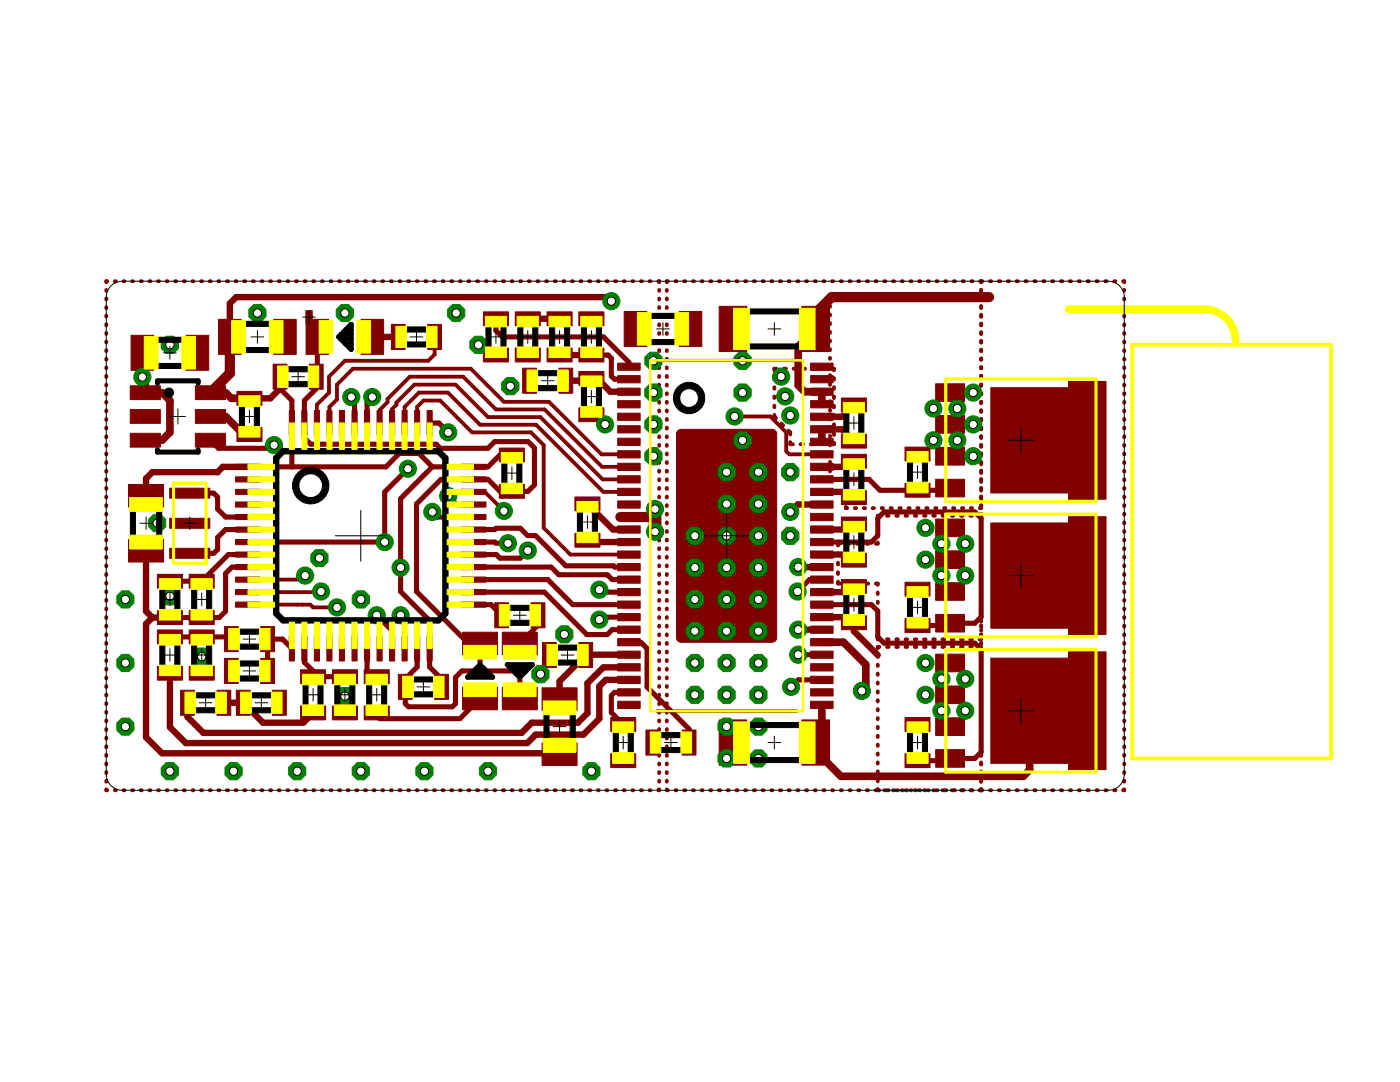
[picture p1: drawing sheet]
<svg xmlns="http://www.w3.org/2000/svg" width="279mm" height="216mm" viewBox="0 0 279 216" stroke-linecap="round" stroke-linejoin="round" font-family="sans-serif">
<g fill="#800000" stroke="#800000" stroke-width=".2">
<path d="M99.7 96.7h4.9v2.7h-4.9z"/>
<path d="M99.7 89.4h4.9v2.8h-4.9z"/>
<path d="M61.7 72.7h2.8v5h-2.8z"/>
<path d="M54.5 72.7h2.8v5h-2.8z"/>
<path d="M79.5 134.6h2.8v5h-2.8z"/>
<path d="M86.7 134.6h2.8v5h-2.8z"/>
<path d="M37.8 114.6h5v2.7h-5z"/>
<path d="M37.8 121.9h5v2.7h-5z"/>
<path d="M85.4 64.7h2.7v5h-2.7z"/>
<path d="M78.1 64.7h2.8v5h-2.8z"/>
<path d="M98.7 120.3h2.8v5h-2.8z"/>
<path d="M106 120.3h2.8v5h-2.8z"/>
<path d="M100.2 126.2h7v4.4h-7z"/>
<path d="M100.2 137.1h7v4.5h-7z"/>
<path d="M72.1 63.7h4.5v7h-4.5z"/>
<path d="M61.1 63.7h4.5v7h-4.5z"/>
<path d="M92.3 137.1h7v4.5h-7z"/>
<path d="M92.3 126.2h7v4.4h-7z"/>
<path d="M72.7 133.6h5v2.8h-5z"/>
<path d="M72.7 140.9h5v2.7h-5z"/>
<path d="M47 92.6h5v1.1h-5z"/>
<path d="M47 95.1h5v1.1h-5z"/>
<path d="M47 97.6h5v1.1h-5z"/>
<path d="M47 100.2h5v1h-5z"/>
<path d="M47 102.7h5v1h-5z"/>
<path d="M47 105.2h5v1h-5z"/>
<path d="M47 107.7h5v1h-5z"/>
<path d="M47 110.2h5v1h-5z"/>
<path d="M47 112.6h5v1.1h-5z"/>
<path d="M47 115.1h5v1.1h-5z"/>
<path d="M47 117.6h5v1.1h-5z"/>
<path d="M47 120.1h5v1.1h-5z"/>
<path d="M57.7 126.9h1.1v5h-1.1z"/>
<path d="M60.2 126.9h1.1v5h-1.1z"/>
<path d="M62.7 126.9h1.1v5h-1.1z"/>
<path d="M65.2 126.9h1.1v5h-1.1z"/>
<path d="M67.7 126.9h1v5h-1z"/>
<path d="M70.3 126.9h1v5h-1z"/>
<path d="M72.7 126.9h1.1v5h-1.1z"/>
<path d="M75.2 126.9h1.1v5h-1.1z"/>
<path d="M77.7 126.9h1.1v5h-1.1z"/>
<path d="M80.2 126.9h1.1v5h-1.1z"/>
<path d="M82.7 126.9h1.1v5h-1.1z"/>
<path d="M85.2 126.9h1.1v5h-1.1z"/>
<path d="M92 120.1h5v1.1h-5z"/>
<path d="M92 117.6h5v1.1h-5z"/>
<path d="M92 115.1h5v1.1h-5z"/>
<path d="M92 112.6h5v1.1h-5z"/>
<path d="M92 110.2h5v1h-5z"/>
<path d="M92 107.7h5v1h-5z"/>
<path d="M92 105.2h5v1h-5z"/>
<path d="M92 102.7h5v1h-5z"/>
<path d="M92 100.2h5v1h-5z"/>
<path d="M92 97.6h5v1.1h-5z"/>
<path d="M92 95.1h5v1.1h-5z"/>
<path d="M92 92.6h5v1.1h-5z"/>
<path d="M85.2 81.9h1.1v5h-1.1z"/>
<path d="M82.7 81.9h1.1v5h-1.1z"/>
<path d="M80.2 81.9h1.1v5h-1.1z"/>
<path d="M77.7 81.9h1.1v5h-1.1z"/>
<path d="M75.2 81.9h1.1v5h-1.1z"/>
<path d="M72.7 81.9h1.1v5h-1.1z"/>
<path d="M70.3 81.9h1v5h-1z"/>
<path d="M67.7 81.9h1v5h-1z"/>
<path d="M65.2 81.9h1.1v5h-1.1z"/>
<path d="M62.7 81.9h1.1v5h-1.1z"/>
<path d="M60.2 81.9h1.1v5h-1.1z"/>
<path d="M57.7 81.9h1.1v5h-1.1z"/>
<path d="M31.4 114.6h5v2.7h-5z"/>
<path d="M31.4 121.9h5v2.7h-5z"/>
<path d="M136.1 145.7h2.8v5h-2.8z"/>
<path d="M128.9 145.7h2.8v5h-2.8z"/>
<path d="M114.7 106.4h5v2.8h-5z"/>
<path d="M114.7 99.2h5v2.7h-5z"/>
<path d="M160 143.7h5.5v9h-5.5z"/>
<path d="M143.5 143.7h5.5v9h-5.5z"/>
<path d="M167.9 97.9h5v2.8h-5z"/>
<path d="M167.9 90.7h5v2.7h-5z"/>
<path d="M167.9 110.4h5v2.8h-5z"/>
<path d="M167.9 103.2h5v2.7h-5z"/>
<path d="M167.9 122.9h5v2.7h-5z"/>
<path d="M167.9 115.7h5v2.7h-5z"/>
<path d="M180.6 96.5h5v2.7h-5z"/>
<path d="M180.6 89.2h5v2.8h-5z"/>
<path d="M180.6 123.4h5v2.8h-5z"/>
<path d="M180.6 116.2h5v2.7h-5z"/>
<path d="M180.6 150.4h5v2.8h-5z"/>
<path d="M180.6 143.2h5v2.7h-5z"/>
<path d="M197.7 77.4h15.5v21h-15.5z"/>
<path d="M186.7 76.6h5.8v3.5h-5.8z"/>
<path d="M186.7 82.9h5.8v3.5h-5.8z"/>
<path d="M186.7 89.3h5.8v3.5h-5.8z"/>
<path d="M186.7 95.6h5.8v3.5h-5.8z"/>
<path d="M213.2 76.1h7.5v23.5h-7.5z"/>
<path d="M197.7 104.4h15.5v20.9h-15.5z"/>
<path d="M186.7 103.6h5.8v3.5h-5.8z"/>
<path d="M186.7 109.9h5.8v3.5h-5.8z"/>
<path d="M186.7 116.3h5.8v3.5h-5.8z"/>
<path d="M186.7 122.6h5.8v3.5h-5.8z"/>
<path d="M213.2 103.1h7.5v23.5h-7.5z"/>
<path d="M197.7 131.3h15.5v21h-15.5z"/>
<path d="M186.7 130.5h5.8v3.5h-5.8z"/>
<path d="M186.7 136.9h5.8v3.5h-5.8z"/>
<path d="M186.7 143.2h5.8v3.5h-5.8z"/>
<path d="M186.7 149.6h5.8v3.5h-5.8z"/>
<path d="M213.2 130.1h7.5v23.5h-7.5z"/>
<path d="M33.9 97.4h8v2h-8z"/>
<path d="M33.9 103.4h8v2h-8z"/>
<path d="M33.9 109.4h8v2h-8z"/>
<path d="M54.6 63.7h4.5v7h-4.5z"/>
<path d="M43.6 63.7h4.5v7h-4.5z"/>
<path d="M26 77h6v2.7h-6z"/>
<path d="M26 81.7h6v2.8h-6z"/>
<path d="M26 86.5h6v2.7h-6z"/>
<path d="M39 86.5h6v2.7h-6z"/>
<path d="M39 77h6v2.7h-6z"/>
<path d="M39 81.7h6v2.8h-6z"/>
<path d="M47.3 78.1h5v2.8h-5z"/>
<path d="M47.3 85.3h5v2.8h-5z"/>
<path d="M44.8 131.4h2.7v5h-2.7z"/>
<path d="M52 131.4h2.8v5h-2.8z"/>
<path d="M66.3 140.9h5v2.7h-5z"/>
<path d="M66.3 133.6h5v2.8h-5z"/>
<path d="M44.8 125h2.7v5h-2.7z"/>
<path d="M52 125h2.8v5h-2.8z"/>
<path d="M60 140.9h5v2.7h-5z"/>
<path d="M60 133.6h5v2.8h-5z"/>
<path d="M31.4 133h5v2.7h-5z"/>
<path d="M31.4 125.7h5v2.8h-5z"/>
<path d="M36 137.7h2.8v5h-2.8z"/>
<path d="M43.3 137.7h2.8v5h-2.8z"/>
<path d="M37.8 133h5v2.7h-5z"/>
<path d="M37.8 125.7h5v2.8h-5z"/>
<path d="M54.4 137.7h2.7v5h-2.7z"/>
<path d="M47.2 137.7h2.7v5h-2.7z"/>
<path d="M26.2 66.9h4.4v7h-4.4z"/>
<path d="M37.2 66.9h4.5v7h-4.5z"/>
<path d="M121.9 143.2h5v2.7h-5z"/>
<path d="M121.9 150.4h5v2.8h-5z"/>
<path d="M25.7 96.7h6.9v4.5h-6.9z"/>
<path d="M25.7 107.7h6.9v4.4h-6.9z"/>
<path d="M108.2 137.2h7v4.5h-7z"/>
<path d="M108.2 148.3h7v4.4h-7z"/>
<path d="M115.5 128.2h2.8v5h-2.8z"/>
<path d="M108.3 128.2h2.7v5h-2.7z"/>
<path d="M61 62h1.3v1.3h-1.3z"/>
<path d="M61 63.2h1.3v1.3h-1.3z"/>
<path d="M123.3 72.5h4.5v1.4h-4.5z"/>
<path d="M123.3 75h4.5v1.4h-4.5z"/>
<path d="M123.3 77.4h4.5v1.5h-4.5z"/>
<path d="M123.3 79.9h4.5v1.5h-4.5z"/>
<path d="M123.3 82.4h4.5v1.5h-4.5z"/>
<path d="M123.3 84.9h4.5v1.5h-4.5z"/>
<path d="M123.3 87.4h4.5v1.5h-4.5z"/>
<path d="M123.3 89.9h4.5v1.5h-4.5z"/>
<path d="M123.3 92.4h4.5v1.5h-4.5z"/>
<path d="M123.3 94.9h4.5v1.5h-4.5z"/>
<path d="M123.3 97.4h4.5v1.5h-4.5z"/>
<path d="M123.3 99.9h4.5v1.5h-4.5z"/>
<path d="M123.3 102.4h4.5v1.5h-4.5z"/>
<path d="M123.3 104.9h4.5v1.5h-4.5z"/>
<path d="M123.3 107.4h4.5v1.5h-4.5z"/>
<path d="M123.3 109.9h4.5v1.5h-4.5z"/>
<path d="M123.3 112.4h4.5v1.5h-4.5z"/>
<path d="M123.3 114.9h4.5v1.5h-4.5z"/>
<path d="M123.3 117.4h4.5v1.5h-4.5z"/>
<path d="M123.3 119.9h4.5v1.5h-4.5z"/>
<path d="M123.3 122.4h4.5v1.5h-4.5z"/>
<path d="M123.3 124.9h4.5v1.5h-4.5z"/>
<path d="M123.3 127.4h4.5v1.5h-4.5z"/>
<path d="M123.3 129.9h4.5v1.5h-4.5z"/>
<path d="M123.3 132.4h4.5v1.5h-4.5z"/>
<path d="M123.3 134.9h4.5v1.5h-4.5z"/>
<path d="M123.3 137.4h4.5v1.5h-4.5z"/>
<path d="M123.3 139.9h4.5v1.5h-4.5z"/>
<path d="M161.8 139.9h4.5v1.5h-4.5z"/>
<path d="M161.8 137.4h4.5v1.5h-4.5z"/>
<path d="M161.8 134.9h4.5v1.5h-4.5z"/>
<path d="M161.8 132.4h4.5v1.5h-4.5z"/>
<path d="M161.8 129.9h4.5v1.5h-4.5z"/>
<path d="M161.8 127.4h4.5v1.5h-4.5z"/>
<path d="M161.8 124.9h4.5v1.5h-4.5z"/>
<path d="M161.8 122.4h4.5v1.5h-4.5z"/>
<path d="M161.8 119.9h4.5v1.5h-4.5z"/>
<path d="M161.8 117.4h4.5v1.5h-4.5z"/>
<path d="M161.8 114.9h4.5v1.5h-4.5z"/>
<path d="M161.8 112.4h4.5v1.5h-4.5z"/>
<path d="M161.8 109.9h4.5v1.5h-4.5z"/>
<path d="M161.8 107.4h4.5v1.5h-4.5z"/>
<path d="M161.8 104.9h4.5v1.5h-4.5z"/>
<path d="M161.8 102.4h4.5v1.5h-4.5z"/>
<path d="M161.8 99.9h4.5v1.5h-4.5z"/>
<path d="M161.8 97.4h4.5v1.5h-4.5z"/>
<path d="M161.8 94.9h4.5v1.5h-4.5z"/>
<path d="M161.8 92.4h4.5v1.5h-4.5z"/>
<path d="M161.8 89.9h4.5v1.5h-4.5z"/>
<path d="M161.8 87.4h4.5v1.5h-4.5z"/>
<path d="M161.8 84.9h4.5v1.5h-4.5z"/>
<path d="M161.8 82.4h4.5v1.5h-4.5z"/>
<path d="M161.8 79.9h4.5v1.5h-4.5z"/>
<path d="M161.8 77.4h4.5v1.5h-4.5z"/>
<path d="M161.8 75h4.5v1.4h-4.5z"/>
<path d="M161.8 72.5h4.5v1.4h-4.5z"/>
<path d="M167.9 86.7h5v2.7h-5z"/>
<path d="M167.9 79.4h5v2.8h-5z"/>
<path d="M124.6 62.1h4.5v7h-4.5z"/>
<path d="M135.6 62.1h4.5v7h-4.5z"/>
<path d="M96.5 69.5h5v2.7h-5z"/>
<path d="M96.5 62.2h5v2.8h-5z"/>
<path d="M109.2 62.2h5v2.8h-5z"/>
<path d="M109.2 69.5h5v2.7h-5z"/>
<path d="M102.8 62.2h5v2.8h-5z"/>
<path d="M102.8 69.5h5v2.7h-5z"/>
<path d="M115.5 69.5h5v2.7h-5z"/>
<path d="M115.5 62.2h5v2.8h-5z"/>
<path d="M115.5 81.4h5v2.7h-5z"/>
<path d="M115.5 74.1h5v2.8h-5z"/>
<path d="M104.3 73.5h2.8v5h-2.8z"/>
<path d="M111.5 73.5h2.8v5h-2.8z"/>
<path d="M160 61.1h5.5v9h-5.5z"/>
<path d="M143.5 61.1h5.5v9h-5.5z"/>
</g>
<path d="M135.3 85.9l.7-.2h18a.93 .93 0 0 1 1 .8v40.8a.93 .93 0 0 1-1 .9h-18a.93 .93 0 0 1-1-.9v-40.8z" fill-rule="evenodd" fill="#800000" stroke="#800000" stroke-width=".2"/>
<g fill="none" stroke="#800000" stroke-width="1">
<path d="M55.9 75.2v2.4l2.4 2.3v13.3M61.7 63.9v1.7l1.6 1.6v7.8l-.2 .2v2.4l-2.4 2.3v7.5l1.3 1.2h25.1l.8 .9h9.5l1.3-1.4h6.7l1.3 1.3v7.4l-1.3 1.2h-5.6l-2.4-2.3h-9.4l-4.9 4.9v17.4l10.4 10.4h2.3v5.5M70.1 79.2l.7 .7v4.5M74.3 79.2l-1 1.1v4.1M99 63.6v2.4l1.2 1.2h20.2l5.1 5.1v.9M118 70.8h3.4l.6 .7v3.5l.6 .7h2.9M37.9 98.4h4.8l.7 .8v2.4l1.6 1.6h4.5M42 87.8l1.6 1.7h10.4l.7-.7M49.5 93.2h27.5l2.7-2.7h3.9l2.7 2.7M68.2 84.4v4.2M81.4 93.5l-4.6 4.7v10h-27.3M85.7 84.4h1.9l1.9 1.9"/>
<path d="M86.3 93.2l-6.4 6.3v18.5l5.8 5.8v9.3l2.4 2.4v1.6M89.5 99l1.6 1.7h3.4M102.2 90.8h-2.4l-2.4 2.4h-11.1M164 95.7h9.4l2.2 2.1h13.6l.4-.4M49.5 105.7h-4.5l-1.6 1.6v2.3l-.7 .8h-4.8M49.5 110.7h-3.9l-5.3 5.3h-6.4M49.5 113.2h-3.2l-1.3 1.2v7.6l-1.2 1.2h-9.9M86.3 102.2l1 1h7.2M94.5 105.7h4.2l.3-.3h4.8l1.5 1.5h1.6l6 6h9.5l.3 .3h2.8M94.5 115.7h14.8l5 4.9h11.2M94.5 108.2h4.2l.3 .2h2.4M94.5 118.2h14.1l8.5 8.4h4.1l1-1h3.3"/>
<path d="M94.5 113.2h15.5l1.5 1.5h9.7l1 1h3.3M105.3 109.9l-1.5 1.5h-4l-.7-.7h-4.6M119.6 117.7l.5 .5h5.4M164 108.2h9.9l1.3-1.3v-3.5l1.2-1.2h18.1l1.3 1.2v19.7l-1.3 1.3h-4.9l-.4 .4h-6.1M164 115.7h-2.5l-2.3 2.3M33.9 127.1h11.8l.5 .4M58.3 129.4l-1.9-1.9h-3v6.4M60.7 129.4v2.8l1.8 1.7v1.1h6.3M73.3 129.4v5.6h1.9M75.2 122.8l3.1 3.1v3.5M79.9 122.8l.9 .8v5.8M83.2 129.4v3.7l-2.3 2.4v4.9l.6 .6h8.8l.6-.6v-5.3l1.3-1.2h10.3l1.2 1.2v4.3"/>
<path d="M94.5 120.6h3.5l2.1 2.2M95.8 139.4l-4 4h-16l-.6-.6v-.5M107.4 122.8v2l-3.7 3.6M125.5 123.1h-5.4l-.5 .5M125.5 128.1h2.4l1.2 1.3v7.7l8.4 8.4v2.7M125.5 138.2h-2.9l-.6 .6v3.4l2.4 2.3M159.3 130.6h4.7M164 120.6h9.9l1.3 1.3v5.2l1.2 1.2h18.1l1.3 1.3v20.5l-1.3 1.2h-4.9l-.4 .5h-6.1M164 135.7h-4.7l-1.4 1.4"/>
</g>
<path d="M28.4 70.4v4.8l.6 .6v2.6h3.3l1.6 1.5v6.4l-1.6 1.5h-3.3M42 78.4h3l1.2 1.1h3.6M162.8 65.6l-3.5 3.5v7.8l1.3 1.3h3.4v2.5M42 83.1h3l3.6 3.6h1.2M164 85.7v2.5M164 128.1h4.3l4.5 4.5v4.5l-.8 .8M164 140.7v10.4l3.8 3.8h36.4l1.3-1.3v-11.8M164 146.9l-1.2 1.3" fill="none" stroke="#800000" stroke-width="1.5"/>
<g fill="none" stroke="#800000" stroke-width="1.3">
<path d="M55.9 75.2l-.8 .7M55.9 77.6l-1.9 1.9h-7.4M74.3 67.2h5.2M105.3 63.6h6.4M111.7 70.8h6.3M112.9 76h4.7l.4-.5h1.2l2.6 2.7h3.7M122 60.1l-.8-.8h-74.1l-1.2 1.3v6.6M49.5 93.2h-5l-1.1 1h-13l-1.3 1.3v3.4M118 82.8h.8l2 1.9M164 98.1h5.3l1.1 1.2M164 85.7h4l2.4 2.3M170.4 92l-1.1 1.2h-5.3"/>
<path d="M170.4 80.8l-2.4 2.4h-4M29.1 109.9v12.1l1.3 1.2M117.2 107.8l.4 .4h7.9M117.2 100.5l5.1 5.2h3.2M159.3 113.2h4.7M164 100.7h-4.8l-1.5 1.5M164 110.7h5.3l1.1 1.1M170.4 104.5l-1.1 1.2h-5.3M170.4 117l-1.1 1.2h-5.3M30.4 123.2l-1.3 1.3v22.6l3.2 3.2h79.2l.2 .2M30.4 123.2h3.5M33.9 134.3v10.8l3.2 3.2h68.1l1.7-1.7h9.5l3.2-3.2v-6.5l1.3-1.2h4.6"/>
<path d="M125.5 133.2h-5.1l-3.2 3.1v6l-1.9 1.9h-9.2l-2 2h-63.5l-3.2-3.1v-2.9M125.5 130.6h-8.6l-5.2 5.3v3.6M159.3 125.6h4.7M164 123.1h5.3l1.1 1.2v1.6l4.8 4.8M44.7 140.2h3.8l4 4h8l2-1.9"/>
</g>
<path d="M197.4 59.3h-31.4l-3.2 3.2v3.1M45.9 67.2v7.3l-3.9 3.9M130.7 101.6v1.6h-6.9" fill="none" stroke="#800000" stroke-width="2"/>
<g fill="none" stroke="#800000" stroke-width=".76">
<path d="M21.2 57.8v.2M21.2 59.6v.2M21.4 56.1h-.2v.2M22.9 56.1h.2M24.7 56.1h.1M26.4 56.1h.2M28.1 56.1h.2M29.8 56.1h.2M31.5 56.1h.2M33.3 56.1h.1M35 56.1h.2M36.7 56.1h.2"/>
<path d="M38.4 56.1h.2M40.1 56.1h.2M41.9 56.1h.2M43.6 56.1h.2M45.3 56.1h.2M47 56.1h.2M48.7 56.1h.2M50.5 56.1h.2M52.2 56.1h.2M53.9 56.1h.2M55.6 56.1h.2M57.4 56.1h.2"/>
<path d="M59.1 56.1h.2M60.8 56.1h.2M62.5 56.1h.2M64.2 56.1h.2M66 56.1h.1M67.7 56.1h.2M69.4 56.1h.2M71.1 56.1h.2M72.8 56.1h.2M74.6 56.1h.2M76.3 56.1h.2M78 56.1h.2"/>
<path d="M79.7 56.1h.2M81.4 56.1h.2M83.2 56.1h.2M84.9 56.1h.2M86.6 56.1h.2M88.3 56.1h.2M90 56.1h.3M91.8 56.1h.2M93.5 56.1h.2M95.2 56.1h.2M96.9 56.1h.2M98.7 56.1h.1"/>
<path d="M100.4 56.1h.2M102.1 56.1h.2M103.8 56.1h.2M105.5 56.1h.2M107.3 56.1h.2M109 56.1h.2M110.7 56.1h.2M112.4 56.1h.2M114.2 56.1h.1M115.9 56.1h.2M117.6 56.1h.2M119.3 56.1h.2"/>
<path d="M121 56.1h.2M122.7 56.1h.3M124.5 56.1h.2M126.2 56.1h.2M127.9 56.1h.2M129.6 56.1h.2M131.4 56.1h.2v.2M131.6 57.8v.2M131.6 59.6v.2M133.1 57.8v.2M133.1 59.6v.2M133.3 56.1h-.2v.2"/>
<path d="M134.8 56.1h.2M136.5 56.1h.3M138.3 56.1h.2M140 56.1h.2M141.8 56.1h.2M143.5 56.1h.2M145.2 56.1h.2M147 56.1h.2M148.7 56.1h.2M150.5 56.1h.2M152.2 56.1h.2M153.9 56.1h.2"/>
<path d="M155.7 56.1h.2M157.4 56.1h.2M159.1 56.1h.2M160.9 56.1h.2M162.6 56.1h.2M164.3 56.1h.2M165.9 59.3h-.2v.2M166.1 56.1h.2M167.4 59.3h.2M167.8 56.1h.2M169.2 59.3h.2M169.5 56.1h.3"/>
<path d="M170.9 59.3h.3M171.3 56.1h.2M172.7 59.3h.2M173 56.1h.2M174.5 59.3h.2M174.8 56.1h.2M176.2 59.3h.2M176.5 56.1h.2M178 59.3h.2M178.2 56.1h.2M179.7 59.3h.3M180 56.1h.2"/>
<path d="M181.5 59.3h.2M181.7 56.1h.2M183.2 59.3h.3M183.4 56.1h.2M185 59.3h.3M185.2 56.1h.2M186.8 59.3h.2M186.9 56.1h.2M188.5 59.3h.3M188.6 56.1h.2M190.3 59.3h.2M190.4 56.1h.2"/>
<path d="M192 59.3h.3M192.1 56.1h.2M193.8 59.3h.2M193.9 56.1h.2M195.6 59.3h.2v.5M195.6 56.1h.4M195.8 56.1v.2M195.8 57.8v.2M197.6 56.1h.2M199.3 56.1h.3M201.1 56.1h.3M202.9 56.1h.2"/>
<path d="M204.7 56.1h.2M206.4 56.1h.3M208.2 56.1h.2M210 56.1h.2M211.7 56.1h.3M213.5 56.1h.3M215.3 56.1h.2M217 56.1h.3M218.8 56.1h.3M220.6 56.1h.2M222.4 56.1h.2M224.1 56.1h.3v.2"/>
<path d="M224.4 57.8v.2M224.4 59.6v.2M21.2 61.3v.2M21.2 63v.2M21.2 64.7v.2M21.2 66.4v.2M21.2 68.2v.1M21.2 69.9v.2M21.2 71.6v.2M21.2 73.3v.2M21.2 75v.2M21.2 76.8v.1"/>
<path d="M21.2 78.5v.2M86.7 67.2v3.5l-1.2 1.3h-16.7l-3.1 3.2v3.2l-2.5 2.4v3.6M131.6 61.3v.2M131.6 63v.2M131.6 64.7v.2M131.6 66.4v.2M131.6 68.2v.1M131.6 69.9v.2M131.6 71.6v.2M131.6 73.3v.2M131.6 75v.2M131.6 76.8v.1"/>
<path d="M131.6 78.5v.2M133.1 61.3v.2M133.1 63v.2M133.1 64.7v.2M133.1 66.4v.2M133.1 68.2v.1M133.1 69.9v.2M133.1 71.6v.2M133.1 73.3v.2M133.1 75v.2M133.1 76.8v.1M133.1 78.5v.2"/>
<path d="M154.5 75.4v.3M154.5 77.3v.3M154.5 79.1v.3M154.9 73.6h-.4v.3M156.5 73.6h.3M158.4 73.6h.4M160.3 73.6h.4M162.2 73.6h.4M164.1 73.6h.4M165.7 61v.2M165.7 62.8v.1M165.7 64.5v.2"/>
<path d="M165.7 66.2v.2M165.7 67.9v.2M165.7 69.7v.2M165.7 71.4v.2M165.7 73.1v.2M165.7 74.8v.3M165.7 76.6v.2M165.7 78.3v.2M166.1 73.6h.3v.3M166.4 75.4v.4M166.4 77.3v.3M166.4 79.1v.3"/>
<path d="M195.8 61v.5M195.8 62.8v.4M195.8 64.5v.4M195.8 66.3v.3M195.8 68v.3M195.8 69.8v.3M195.8 71.5v.3M195.8 73.3v.2M195.8 75v.2M195.8 76.8v.2M195.8 78.5v.2M224.4 61.3v.2"/>
<path d="M224.4 63v.2M224.4 64.7v.2M224.4 66.4v.2M224.4 68.2v.1M224.4 69.9v.2M224.4 71.6v.2M224.4 73.3v.2M224.4 75v.2M224.4 76.8v.1M224.4 78.5v.2M21.2 80.2v.2M21.2 81.9v.2"/>
<path d="M21.2 83.6v.2M21.2 85.3v.2M21.2 87.1v.1M21.2 88.8v.2M21.2 90.5v.2M21.2 92.2v.2M21.2 93.9v.2M21.2 95.6v.2M21.2 97.4v.2M21.2 99.1v.2M65.7 84.4v-3.2l1.5-1.5v-2.9l3.2-3.2h23.6l6.6 6.6h9l10.4 10.5h5.5M75.8 84.4v-2.6l1.5-1.6v-.6l4.5-4.4h10.6l6.6 6.5h9.7l11.5 11.5h5.3"/>
<path d="M78.3 84.4v-2.8l.8-.8v-.5l3.6-3.5h8.2l6.5 6.4h10.4l12.5 12.5h5.2M80.8 84.4v-3.2l2.8-2.9h5.8l6.4 6.5h11.2l13.4 13.3h5.1M83.2 84.4v-3.2l1.3-1.3h3.4l6.3 6.4h11.8l2.5 2.5v16.5l5.3 5.4h11.7M94.5 98.1h2.3l3.8 3.9M131.6 80.2v.2M131.6 81.9v.2M131.6 83.6v.2M131.6 85.3v.2M131.6 87.1v.1M131.6 88.8v.2M131.6 90.5v.2M131.6 92.2v.2"/>
<path d="M131.6 93.9v.2M131.6 95.6v.2M131.6 97.4v.2M131.6 99.1v.2M133.1 80.2v.2M133.1 81.9v.2M133.1 83.6v.2M133.1 85.3v.2M133.1 87.1v.1M133.1 88.8v.2M133.1 90.5v.2M133.1 92.2v.2"/>
<path d="M133.1 93.9v.2M133.1 95.6v.2M133.1 97.4v.2M133.1 99.1v.2M146.6 83.1h7.1l3.2 3.2v3.7l.6 .7h6.5M154.5 82.8v.3l.4 .3M154.5 80.9v.4M156 84.5l.3 .4M157.4 85.9l.3 .4v.4M157.7 88.2v.4h.5M159.8 88.6h.5M161.8 88.6h.5"/>
<path d="M163.9 88.6h.5M165.7 95.6v.2h.8M165.7 80v.2M165.7 81.8v.2M165.7 83.5v.2M165.7 85.2v.2M165.7 87v.2M165.7 88.7v.2M165.7 90.4v.2M165.7 92.1v.3M165.7 93.9v.2M166.4 88.3v.3h-.5"/>
<path d="M166.4 81v.3M166.4 82.8v.3M166.4 84.6v.4M166.4 86.5v.3M168 95.8h.8v.3M168.8 97.6v.2M168.8 99.4v.2M195.8 80.2v.3M195.8 81.9v.3M195.8 83.6v.3M195.8 85.3v.4M195.8 87.1v.3"/>
<path d="M195.8 88.8v.4M195.8 90.5v.4M195.8 92.2v.5M195.8 93.9v.2M195.8 94.2v.2M195.8 95.6v.2M195.8 95.9v.3M195.8 97.4v.2M195.8 97.7v.2M195.8 99.1v.2M195.8 99.4v.2M224.4 80.2v.2"/>
<path d="M224.4 81.9v.2M224.4 83.6v.2M224.4 85.3v.2M224.4 87.1v.1M224.4 88.8v.2M224.4 90.5v.2M224.4 92.2v.2M224.4 93.9v.2M224.4 95.6v.2M224.4 97.4v.2M224.4 99.1v.2M21.2 100.8v.2"/>
<path d="M21.2 102.5v.2M21.2 104.2v.2M21.2 106v.2M21.2 107.7v.2M21.2 109.4v.2M21.2 111.1v.2M21.2 112.8v.2M21.2 114.5v.2M21.2 116.3v.2M21.2 118v.2M21.2 119.7v.2M60.9 114.9l-.8 .8h-10.6"/>
<path d="M64.1 118l-.2 .2h-14.4M100.6 102h.1M131.6 100.8v.2M131.6 102.5v.2M131.6 104.2v.2M131.6 106v.2M131.6 107.7v.2M131.6 109.4v.2M131.6 111.1v.2M131.6 112.8v.2M131.6 114.5v.2M131.6 116.3v.2"/>
<path d="M131.6 118v.2M131.6 119.7v.2M133.1 100.8v.2M133.1 102.5v.2M133.1 104.2v.2M133.1 106v.2M133.1 107.7v.2M133.1 109.4v.2M133.1 111.1v.2M133.1 112.8v.2M133.1 114.5v.2M133.1 116.3v.2"/>
<path d="M133.1 118v.2M133.1 119.7v.2M167.2 116.1v.3h.4M167.2 110.4v.3M167.2 112.3v.3M167.2 114.2v.3M167.6 108.5h-.4v.4M168.8 101.1v.3h.3M169.1 116.4h.4M169.1 108.5h.4M170.6 101.4h.3M171 116.4h.4"/>
<path d="M171 108.5h.4M172.4 101.4h.2M172.9 116.4h.4M172.9 108.5h.4M174.2 101.4h.2M174.8 116.4h.4v.3M175.2 104.7v.2M175.2 106.5v.2M175.2 108.2v.3h-.4M175.2 118.2v.3M175.5 102.9h-.3v.3M176 101.4h.2"/>
<path d="M177 102.9h.3M177.7 101.4h.3M178.9 102.9h.3M179.5 101.4h.3M180.7 102.9h.3M181.3 101.4h.2M182.6 102.9h.3M183.1 101.4h.2M184.4 102.9h.3M184.8 101.4h.3M186.2 102.9h.4M186.6 101.4h.3"/>
<path d="M188.1 102.9h.3M188.4 101.4h.3M189.9 102.9h.4M190.2 101.4h.3M191.8 102.9h.3M192 101.4h.2M193.6 102.9h.4M193.8 101.4h.2M195.5 102.9h.3v.2M195.8 100.8v.2M195.8 101.2v.2h-.3M195.8 102.5v.2"/>
<path d="M195.8 104.2v.2M195.8 104.6v.3M195.8 106v.2M195.8 106.4v.2M195.8 107.7v.2M195.8 108.1v.3M195.8 109.4v.2M195.8 109.9v.2M195.8 111.1v.2M195.8 111.6v.3M195.8 112.8v.2M195.8 113.4v.2"/>
<path d="M195.8 114.5v.2M195.8 115.1v.3M195.8 116.3v.2M195.8 116.9v.2M195.8 118v.2M195.8 118.6v.3M195.8 119.7v.2M224.4 100.8v.2M224.4 102.5v.2M224.4 104.2v.2M224.4 106v.2M224.4 107.7v.2"/>
<path d="M224.4 109.4v.2M224.4 111.1v.2M224.4 112.8v.2M224.4 114.5v.2M224.4 116.3v.2M224.4 118v.2M224.4 119.7v.2M21.2 121.4v.2M21.2 123.1v.2M21.2 124.8v.3M21.2 126.6v.2M21.2 128.3v.2"/>
<path d="M21.2 130v.2M21.2 131.7v.2M21.2 133.4v.2M21.2 135.2v.2M21.2 136.9v.2M21.2 138.6v.2M49.5 120.6h12.4l.6 .6h4.7M131.6 121.4v.2M131.6 123.1v.2M131.6 124.8v.3M131.6 126.6v.2M131.6 128.3v.2"/>
<path d="M131.6 130v.2M131.6 131.7v.2M131.6 133.4v.2M131.6 135.2v.2M131.6 136.9v.2M131.6 138.6v.2M133.1 121.4v.2M133.1 123.1v.2M133.1 124.8v.3M133.1 126.6v.2M133.1 128.3v.2M133.1 130v.2"/>
<path d="M133.1 131.7v.2M133.1 133.4v.2M133.1 135.2v.2M133.1 136.9v.2M133.1 138.6v.2M175.2 120.1v.2M175.2 121.9v.3M175.2 123.7v.3M175.2 125.5v.3M175.2 127.3v.3h.3M175.2 130.9v.2M175.2 132.6v.3"/>
<path d="M175.2 134.4v.3M175.2 136.2v.2M175.2 137.9v.3M175.2 139.7v.3M175.5 129.1h-.3v.2M177 129.1h.3M177 127.6h.3M178.9 129.1h.3M178.9 127.6h.3M180.7 129.1h.3M180.7 127.6h.3M182.6 129.1h.3"/>
<path d="M182.6 127.6h.3M184.4 129.1h.3M184.4 127.6h.3M186.2 129.1h.4M186.2 127.6h.4M188.1 129.1h.3M188.1 127.6h.3M189.9 129.1h.4M189.9 127.6h.4M191.8 129.1h.3M191.8 127.6h.3M193.6 129.1h.4"/>
<path d="M193.6 127.6h.4M195.5 129.1h.3v.2M195.8 120.4v.2M195.8 121.4v.2M195.8 122.1v.2M195.8 123.1v.2M195.8 123.8v.3M195.8 124.8v.3M195.8 125.6v.2M195.8 126.6v.2M195.8 127.3v.3h-.3M195.8 128.3v.2"/>
<path d="M195.8 130v.2M195.8 130.9v.2M195.8 131.7v.2M195.8 132.6v.3M195.8 133.4v.2M195.8 134.4v.3M195.8 135.2v.2M195.8 136.2v.2M195.8 136.9v.2M195.8 137.9v.3M195.8 138.6v.2M195.8 139.7v.3"/>
<path d="M224.4 121.4v.2M224.4 123.1v.2M224.4 124.8v.3M224.4 126.6v.2M224.4 128.3v.2M224.4 130v.2M224.4 131.7v.2M224.4 133.4v.2M224.4 135.2v.2M224.4 136.9v.2M224.4 138.6v.2M21.2 157.5v.2h.2"/>
<path d="M21.2 140.3v.2M21.2 142v.2M21.2 143.7v.3M21.2 145.5v.2M21.2 147.2v.2M21.2 148.9v.2M21.2 150.6v.2M21.2 152.3v.2M21.2 154.1v.2M21.2 155.8v.2M22.9 157.7h.2M24.7 157.7h.1"/>
<path d="M26.4 157.7h.2M28.1 157.7h.2M29.8 157.7h.2M31.5 157.7h.2M33.3 157.7h.1M35 157.7h.2M36.7 157.7h.2M38.4 157.7h.2M40.1 157.7h.2M41.9 157.7h.2M43.6 157.7h.2M45.3 157.7h.2"/>
<path d="M47 157.7h.2M48.7 157.7h.2M50.5 157.7h.2M52.2 157.7h.2M53.9 157.7h.2M55.6 157.7h.2M57.4 157.7h.2M59.1 157.7h.2M60.8 157.7h.2M62.5 157.7h.2M64.2 157.7h.2M66 157.7h.1"/>
<path d="M67.7 157.7h.2M69.4 157.7h.2M71.1 157.7h.2M72.8 157.7h.2M74.6 157.7h.2M76.3 157.7h.2M78 157.7h.2M79.7 157.7h.2M81.4 157.7h.2M83.2 157.7h.2M84.9 157.7h.2M86.6 157.7h.2"/>
<path d="M88.3 157.7h.2M90 157.7h.3M91.8 157.7h.2M93.5 157.7h.2M95.2 157.7h.2M96.9 157.7h.2M98.7 157.7h.1M100.4 157.7h.2M102.1 157.7h.2M103.8 157.7h.2M105.5 157.7h.2M107.3 157.7h.2"/>
<path d="M109 157.7h.2M110.7 157.7h.2M112.4 157.7h.2M114.2 157.7h.1M115.9 157.7h.2M117.6 157.7h.2M119.3 157.7h.2M121 157.7h.2M122.7 157.7h.3M124.5 157.7h.2M126.2 157.7h.2M127.9 157.7h.2"/>
<path d="M129.6 157.7h.2M131.6 140.3v.2M131.6 142v.2M131.6 143.7v.3M131.6 145.5v.2M131.6 147.2v.2M131.6 148.9v.2M131.6 150.6v.2M131.6 152.3v.2M131.6 154.1v.2M131.6 155.8v.2M131.6 157.5v.2h-.2"/>
<path d="M133.1 157.5v.2h.2M133.1 140.3v.2M133.1 142v.2M133.1 143.7v.3M133.1 145.5v.2M133.1 147.2v.2M133.1 148.9v.2M133.1 150.6v.2M133.1 152.3v.2M133.1 154.1v.2M133.1 155.8v.2M134.8 157.7h.2"/>
<path d="M136.5 157.7h.3M138.3 157.7h.2M140 157.7h.2M141.8 157.7h.2M143.5 157.7h.2M145.2 157.7h.2M147 157.7h.2M148.7 157.7h.2M150.5 157.7h.2M152.2 157.7h.2M153.9 157.7h.2M155.7 157.7h.2"/>
<path d="M157.4 157.7h.2M159.1 157.7h.2M160.9 157.7h.2M162.6 157.7h.2M164.3 157.7h.2M166.1 157.7h.2M167.8 157.7h.2M169.5 157.7h.3M171.3 157.7h.2M173 157.7h.2M174.8 157.7h.2M175.2 157.4v.3h.3"/>
<path d="M175.2 141.5v.3M175.2 143.3v.2M175.2 145v.3M175.2 146.8v.3M175.2 148.6v.2M175.2 150.3v.3M175.2 152.1v.3M175.2 153.9v.3M175.2 155.7v.2M176.5 157.7h.2M177 157.7h.3M178.2 157.7h.2"/>
<path d="M178.9 157.7h.3M180 157.7h.2M180.7 157.7h.3M181.7 157.7h.2M182.6 157.7h.3M183.4 157.7h.2M184.4 157.7h.3M185.2 157.7h.2M186.2 157.7h.4M186.9 157.7h.2M188.1 157.7h.3M188.6 157.7h.2"/>
<path d="M189.9 157.7h.4M190.4 157.7h.2M191.8 157.7h.5M193.6 157.7h.5M195.5 157.7h.5M195.8 140.3v.2M195.8 141.5v.3M195.8 142v.2M195.8 143.3v.2M195.8 143.7v.3M195.8 145v.3M195.8 145.5v.2"/>
<path d="M195.8 146.8v.3M195.8 147.2v.2M195.8 148.6v.2M195.8 148.9v.2M195.8 150.3v.5M195.8 152.1v.4M195.8 153.9v.4M195.8 155.7v.3M195.8 157.4v.3M197.6 157.7h.2M199.3 157.7h.3M201.1 157.7h.3"/>
<path d="M202.9 157.7h.2M204.7 157.7h.2M206.4 157.7h.3M208.2 157.7h.2M210 157.7h.2M211.7 157.7h.3M213.5 157.7h.3M215.3 157.7h.2M217 157.7h.3M218.8 157.7h.3M220.6 157.7h.2M222.4 157.7h.2"/>
<path d="M224.4 157.5v.2h-.3M224.4 140.3v.2M224.4 142v.2M224.4 143.7v.3M224.4 145.5v.2M224.4 147.2v.2M224.4 148.9v.2M224.4 150.6v.2M224.4 152.3v.2M224.4 154.1v.2M224.4 155.8v.2"/>
</g>
<path d="M130.7 101.6v4.5" fill="none" stroke="#800000" stroke-width="2.5"/>
<circle cx="79.9" cy="113.3" r="1.71" fill="#008000" stroke="#008000" stroke-width=".2"/>
<circle cx="79.9" cy="113.3" r=".83" fill="#fff" stroke="#000" stroke-width=".2"/>
<circle cx="122" cy="60.1" r="1.71" fill="#008000" stroke="#008000" stroke-width=".2"/>
<circle cx="122" cy="60.1" r=".83" fill="#fff" stroke="#000" stroke-width=".2"/>
<circle cx="76.8" cy="108.2" r="1.71" fill="#008000" stroke="#008000" stroke-width=".2"/>
<circle cx="76.8" cy="108.2" r=".83" fill="#fff" stroke="#000" stroke-width=".2"/>
<circle cx="54.7" cy="88.8" r="1.71" fill="#008000" stroke="#008000" stroke-width=".2"/>
<circle cx="54.7" cy="88.8" r=".83" fill="#fff" stroke="#000" stroke-width=".2"/>
<circle cx="81.4" cy="93.5" r="1.71" fill="#008000" stroke="#008000" stroke-width=".2"/>
<circle cx="81.4" cy="93.5" r=".83" fill="#fff" stroke="#000" stroke-width=".2"/>
<circle cx="60.9" cy="114.9" r="1.71" fill="#008000" stroke="#008000" stroke-width=".2"/>
<circle cx="60.9" cy="114.9" r=".83" fill="#fff" stroke="#000" stroke-width=".2"/>
<circle cx="64.1" cy="118" r="1.71" fill="#008000" stroke="#008000" stroke-width=".2"/>
<circle cx="64.1" cy="118" r=".83" fill="#fff" stroke="#000" stroke-width=".2"/>
<circle cx="67.2" cy="121.2" r="1.71" fill="#008000" stroke="#008000" stroke-width=".2"/>
<circle cx="67.2" cy="121.2" r=".83" fill="#fff" stroke="#000" stroke-width=".2"/>
<circle cx="105.3" cy="109.9" r="1.71" fill="#008000" stroke="#008000" stroke-width=".2"/>
<circle cx="105.3" cy="109.9" r=".83" fill="#fff" stroke="#000" stroke-width=".2"/>
<circle cx="119.6" cy="123.6" r="1.71" fill="#008000" stroke="#008000" stroke-width=".2"/>
<circle cx="119.6" cy="123.6" r=".83" fill="#fff" stroke="#000" stroke-width=".2"/>
<circle cx="101.4" cy="108.4" r="1.71" fill="#008000" stroke="#008000" stroke-width=".2"/>
<circle cx="101.4" cy="108.4" r=".83" fill="#fff" stroke="#000" stroke-width=".2"/>
<circle cx="119.6" cy="117.7" r="1.71" fill="#008000" stroke="#008000" stroke-width=".2"/>
<circle cx="119.6" cy="117.7" r=".83" fill="#fff" stroke="#000" stroke-width=".2"/>
<circle cx="100.6" cy="102" r="1.71" fill="#008000" stroke="#008000" stroke-width=".2"/>
<circle cx="100.6" cy="102" r=".83" fill="#fff" stroke="#000" stroke-width=".2"/>
<circle cx="89.5" cy="86.3" r="1.71" fill="#008000" stroke="#008000" stroke-width=".2"/>
<circle cx="89.5" cy="86.3" r=".83" fill="#fff" stroke="#000" stroke-width=".2"/>
<circle cx="75.2" cy="122.8" r="1.71" fill="#008000" stroke="#008000" stroke-width=".2"/>
<circle cx="75.2" cy="122.8" r=".83" fill="#fff" stroke="#000" stroke-width=".2"/>
<circle cx="79.9" cy="122.8" r="1.71" fill="#008000" stroke="#008000" stroke-width=".2"/>
<circle cx="79.9" cy="122.8" r=".83" fill="#fff" stroke="#000" stroke-width=".2"/>
<circle cx="118" cy="153.9" r="1.86" fill="#008000" stroke="#008000" stroke-width=".2"/>
<circle cx="118" cy="153.9" r=".83" fill="#fff" stroke="#000" stroke-width=".2"/>
<circle cx="112.6" cy="126.6" r="1.86" fill="#008000" stroke="#008000" stroke-width=".2"/>
<circle cx="112.6" cy="126.6" r=".83" fill="#fff" stroke="#000" stroke-width=".2"/>
<circle cx="33.9" cy="68.8" r="1.86" fill="#008000" stroke="#008000" stroke-width=".2"/>
<circle cx="33.9" cy="68.8" r=".83" fill="#fff" stroke="#000" stroke-width=".2"/>
<circle cx="101.8" cy="77.1" r="1.86" fill="#008000" stroke="#008000" stroke-width=".2"/>
<circle cx="101.8" cy="77.1" r=".83" fill="#fff" stroke="#000" stroke-width=".2"/>
<circle cx="95.5" cy="68.8" r="1.86" fill="#008000" stroke="#008000" stroke-width=".2"/>
<circle cx="95.5" cy="68.8" r=".83" fill="#fff" stroke="#000" stroke-width=".2"/>
<circle cx="51.4" cy="62.5" r="1.86" fill="#008000" stroke="#008000" stroke-width=".2"/>
<circle cx="51.4" cy="62.5" r=".83" fill="#fff" stroke="#000" stroke-width=".2"/>
<circle cx="68.8" cy="62.5" r="1.86" fill="#008000" stroke="#008000" stroke-width=".2"/>
<circle cx="68.8" cy="62.5" r=".83" fill="#fff" stroke="#000" stroke-width=".2"/>
<circle cx="130.4" cy="72" r="1.86" fill="#008000" stroke="#008000" stroke-width=".2"/>
<circle cx="130.4" cy="72" r=".83" fill="#fff" stroke="#000" stroke-width=".2"/>
<circle cx="130.4" cy="78.3" r="1.86" fill="#008000" stroke="#008000" stroke-width=".2"/>
<circle cx="130.4" cy="78.3" r=".83" fill="#fff" stroke="#000" stroke-width=".2"/>
<circle cx="130.4" cy="84.7" r="1.86" fill="#008000" stroke="#008000" stroke-width=".2"/>
<circle cx="130.4" cy="84.7" r=".83" fill="#fff" stroke="#000" stroke-width=".2"/>
<circle cx="130.4" cy="91" r="1.86" fill="#008000" stroke="#008000" stroke-width=".2"/>
<circle cx="130.4" cy="91" r=".83" fill="#fff" stroke="#000" stroke-width=".2"/>
<circle cx="97.4" cy="153.9" r="1.86" fill="#008000" stroke="#008000" stroke-width=".2"/>
<circle cx="97.4" cy="153.9" r=".83" fill="#fff" stroke="#000" stroke-width=".2"/>
<circle cx="84.7" cy="153.9" r="1.86" fill="#008000" stroke="#008000" stroke-width=".2"/>
<circle cx="84.7" cy="153.9" r=".83" fill="#fff" stroke="#000" stroke-width=".2"/>
<circle cx="59.3" cy="153.9" r="1.86" fill="#008000" stroke="#008000" stroke-width=".2"/>
<circle cx="59.3" cy="153.9" r=".83" fill="#fff" stroke="#000" stroke-width=".2"/>
<circle cx="46.6" cy="153.9" r="1.86" fill="#008000" stroke="#008000" stroke-width=".2"/>
<circle cx="46.6" cy="153.9" r=".83" fill="#fff" stroke="#000" stroke-width=".2"/>
<circle cx="25" cy="145" r="1.86" fill="#008000" stroke="#008000" stroke-width=".2"/>
<circle cx="25" cy="145" r=".83" fill="#fff" stroke="#000" stroke-width=".2"/>
<circle cx="25" cy="132.3" r="1.86" fill="#008000" stroke="#008000" stroke-width=".2"/>
<circle cx="25" cy="132.3" r=".83" fill="#fff" stroke="#000" stroke-width=".2"/>
<circle cx="25" cy="119.6" r="1.86" fill="#008000" stroke="#008000" stroke-width=".2"/>
<circle cx="25" cy="119.6" r=".83" fill="#fff" stroke="#000" stroke-width=".2"/>
<circle cx="72" cy="119.6" r="1.86" fill="#008000" stroke="#008000" stroke-width=".2"/>
<circle cx="72" cy="119.6" r=".83" fill="#fff" stroke="#000" stroke-width=".2"/>
<circle cx="63.8" cy="111.4" r="1.86" fill="#008000" stroke="#008000" stroke-width=".2"/>
<circle cx="63.8" cy="111.4" r=".83" fill="#fff" stroke="#000" stroke-width=".2"/>
<circle cx="33.9" cy="119" r="1.86" fill="#008000" stroke="#008000" stroke-width=".2"/>
<circle cx="33.9" cy="119" r=".83" fill="#fff" stroke="#000" stroke-width=".2"/>
<circle cx="31.4" cy="104.4" r="1.86" fill="#008000" stroke="#008000" stroke-width=".2"/>
<circle cx="31.4" cy="104.4" r=".83" fill="#fff" stroke="#000" stroke-width=".2"/>
<circle cx="91" cy="62.5" r="1.86" fill="#008000" stroke="#008000" stroke-width=".2"/>
<circle cx="91" cy="62.5" r=".83" fill="#fff" stroke="#000" stroke-width=".2"/>
<circle cx="33.9" cy="153.9" r="1.86" fill="#008000" stroke="#008000" stroke-width=".2"/>
<circle cx="33.9" cy="153.9" r=".83" fill="#fff" stroke="#000" stroke-width=".2"/>
<circle cx="72" cy="153.9" r="1.86" fill="#008000" stroke="#008000" stroke-width=".2"/>
<circle cx="72" cy="153.9" r=".83" fill="#fff" stroke="#000" stroke-width=".2"/>
<circle cx="68.8" cy="138.9" r="1.86" fill="#008000" stroke="#008000" stroke-width=".2"/>
<circle cx="68.8" cy="138.9" r=".83" fill="#fff" stroke="#000" stroke-width=".2"/>
<circle cx="40.3" cy="131" r="1.86" fill="#008000" stroke="#008000" stroke-width=".2"/>
<circle cx="40.3" cy="131" r=".83" fill="#fff" stroke="#000" stroke-width=".2"/>
<circle cx="107.9" cy="134.5" r="1.86" fill="#008000" stroke="#008000" stroke-width=".2"/>
<circle cx="107.9" cy="134.5" r=".83" fill="#fff" stroke="#000" stroke-width=".2"/>
<circle cx="130.7" cy="101.6" r="1.71" fill="#008000" stroke="#008000" stroke-width=".2"/>
<circle cx="130.7" cy="101.6" r=".83" fill="#fff" stroke="#000" stroke-width=".2"/>
<circle cx="130.7" cy="106.1" r="1.71" fill="#008000" stroke="#008000" stroke-width=".2"/>
<circle cx="130.7" cy="106.1" r=".83" fill="#fff" stroke="#000" stroke-width=".2"/>
<circle cx="194.2" cy="84.7" r="1.71" fill="#008000" stroke="#008000" stroke-width=".2"/>
<circle cx="194.2" cy="84.7" r=".83" fill="#fff" stroke="#000" stroke-width=".2"/>
<circle cx="186.3" cy="87.9" r="1.71" fill="#008000" stroke="#008000" stroke-width=".2"/>
<circle cx="186.3" cy="87.9" r=".83" fill="#fff" stroke="#000" stroke-width=".2"/>
<circle cx="191.1" cy="87.9" r="1.71" fill="#008000" stroke="#008000" stroke-width=".2"/>
<circle cx="191.1" cy="87.9" r=".83" fill="#fff" stroke="#000" stroke-width=".2"/>
<circle cx="194.2" cy="78.3" r="1.71" fill="#008000" stroke="#008000" stroke-width=".2"/>
<circle cx="194.2" cy="78.3" r=".83" fill="#fff" stroke="#000" stroke-width=".2"/>
<circle cx="194.2" cy="91" r="1.71" fill="#008000" stroke="#008000" stroke-width=".2"/>
<circle cx="194.2" cy="91" r=".83" fill="#fff" stroke="#000" stroke-width=".2"/>
<circle cx="191.1" cy="81.5" r="1.71" fill="#008000" stroke="#008000" stroke-width=".2"/>
<circle cx="191.1" cy="81.5" r=".83" fill="#fff" stroke="#000" stroke-width=".2"/>
<circle cx="186.3" cy="81.5" r="1.71" fill="#008000" stroke="#008000" stroke-width=".2"/>
<circle cx="186.3" cy="81.5" r=".83" fill="#fff" stroke="#000" stroke-width=".2"/>
<circle cx="159.3" cy="113.2" r="1.71" fill="#008000" stroke="#008000" stroke-width=".2"/>
<circle cx="159.3" cy="113.2" r=".83" fill="#fff" stroke="#000" stroke-width=".2"/>
<circle cx="172" cy="137.9" r="1.71" fill="#008000" stroke="#008000" stroke-width=".2"/>
<circle cx="172" cy="137.9" r=".83" fill="#fff" stroke="#000" stroke-width=".2"/>
<circle cx="157.9" cy="137.1" r="1.71" fill="#008000" stroke="#008000" stroke-width=".2"/>
<circle cx="157.9" cy="137.1" r=".83" fill="#fff" stroke="#000" stroke-width=".2"/>
<circle cx="159.3" cy="125.6" r="1.71" fill="#008000" stroke="#008000" stroke-width=".2"/>
<circle cx="159.3" cy="125.6" r=".83" fill="#fff" stroke="#000" stroke-width=".2"/>
<circle cx="157.7" cy="102.2" r="1.71" fill="#008000" stroke="#008000" stroke-width=".2"/>
<circle cx="157.7" cy="102.2" r=".83" fill="#fff" stroke="#000" stroke-width=".2"/>
<circle cx="184.7" cy="132.3" r="1.71" fill="#008000" stroke="#008000" stroke-width=".2"/>
<circle cx="184.7" cy="132.3" r=".83" fill="#fff" stroke="#000" stroke-width=".2"/>
<circle cx="187.9" cy="135.5" r="1.71" fill="#008000" stroke="#008000" stroke-width=".2"/>
<circle cx="187.9" cy="135.5" r=".83" fill="#fff" stroke="#000" stroke-width=".2"/>
<circle cx="192.6" cy="135.5" r="1.71" fill="#008000" stroke="#008000" stroke-width=".2"/>
<circle cx="192.6" cy="135.5" r=".83" fill="#fff" stroke="#000" stroke-width=".2"/>
<circle cx="192.6" cy="141.8" r="1.71" fill="#008000" stroke="#008000" stroke-width=".2"/>
<circle cx="192.6" cy="141.8" r=".83" fill="#fff" stroke="#000" stroke-width=".2"/>
<circle cx="187.9" cy="141.8" r="1.71" fill="#008000" stroke="#008000" stroke-width=".2"/>
<circle cx="187.9" cy="141.8" r=".83" fill="#fff" stroke="#000" stroke-width=".2"/>
<circle cx="184.7" cy="138.6" r="1.71" fill="#008000" stroke="#008000" stroke-width=".2"/>
<circle cx="184.7" cy="138.6" r=".83" fill="#fff" stroke="#000" stroke-width=".2"/>
<circle cx="187.9" cy="108.5" r="1.71" fill="#008000" stroke="#008000" stroke-width=".2"/>
<circle cx="187.9" cy="108.5" r=".83" fill="#fff" stroke="#000" stroke-width=".2"/>
<circle cx="184.7" cy="105.3" r="1.71" fill="#008000" stroke="#008000" stroke-width=".2"/>
<circle cx="184.7" cy="105.3" r=".83" fill="#fff" stroke="#000" stroke-width=".2"/>
<circle cx="192.6" cy="108.5" r="1.71" fill="#008000" stroke="#008000" stroke-width=".2"/>
<circle cx="192.6" cy="108.5" r=".83" fill="#fff" stroke="#000" stroke-width=".2"/>
<circle cx="184.7" cy="111.7" r="1.71" fill="#008000" stroke="#008000" stroke-width=".2"/>
<circle cx="184.7" cy="111.7" r=".83" fill="#fff" stroke="#000" stroke-width=".2"/>
<circle cx="187.9" cy="114.9" r="1.71" fill="#008000" stroke="#008000" stroke-width=".2"/>
<circle cx="187.9" cy="114.9" r=".83" fill="#fff" stroke="#000" stroke-width=".2"/>
<circle cx="192.6" cy="114.9" r="1.71" fill="#008000" stroke="#008000" stroke-width=".2"/>
<circle cx="192.6" cy="114.9" r=".83" fill="#fff" stroke="#000" stroke-width=".2"/>
<circle cx="159.2" cy="118" r="1.71" fill="#008000" stroke="#008000" stroke-width=".2"/>
<circle cx="159.2" cy="118" r=".83" fill="#fff" stroke="#000" stroke-width=".2"/>
<circle cx="159.3" cy="130.6" r="1.71" fill="#008000" stroke="#008000" stroke-width=".2"/>
<circle cx="159.3" cy="130.6" r=".83" fill="#fff" stroke="#000" stroke-width=".2"/>
<circle cx="151.4" cy="100.6" r="1.86" fill="#008000" stroke="#008000" stroke-width=".2"/>
<circle cx="151.4" cy="100.6" r=".83" fill="#fff" stroke="#000" stroke-width=".2"/>
<circle cx="145" cy="100.6" r="1.86" fill="#008000" stroke="#008000" stroke-width=".2"/>
<circle cx="145" cy="100.6" r=".83" fill="#fff" stroke="#000" stroke-width=".2"/>
<circle cx="138.7" cy="106.9" r="1.86" fill="#008000" stroke="#008000" stroke-width=".2"/>
<circle cx="138.7" cy="106.9" r=".83" fill="#fff" stroke="#000" stroke-width=".2"/>
<circle cx="145" cy="106.9" r="1.86" fill="#008000" stroke="#008000" stroke-width=".2"/>
<circle cx="145" cy="106.9" r=".83" fill="#fff" stroke="#000" stroke-width=".2"/>
<circle cx="151.4" cy="106.9" r="1.86" fill="#008000" stroke="#008000" stroke-width=".2"/>
<circle cx="151.4" cy="106.9" r=".83" fill="#fff" stroke="#000" stroke-width=".2"/>
<circle cx="151.4" cy="113.3" r="1.86" fill="#008000" stroke="#008000" stroke-width=".2"/>
<circle cx="151.4" cy="113.3" r=".83" fill="#fff" stroke="#000" stroke-width=".2"/>
<circle cx="145" cy="113.3" r="1.86" fill="#008000" stroke="#008000" stroke-width=".2"/>
<circle cx="145" cy="113.3" r=".83" fill="#fff" stroke="#000" stroke-width=".2"/>
<circle cx="138.7" cy="113.3" r="1.86" fill="#008000" stroke="#008000" stroke-width=".2"/>
<circle cx="138.7" cy="113.3" r=".83" fill="#fff" stroke="#000" stroke-width=".2"/>
<circle cx="138.7" cy="119.6" r="1.86" fill="#008000" stroke="#008000" stroke-width=".2"/>
<circle cx="138.7" cy="119.6" r=".83" fill="#fff" stroke="#000" stroke-width=".2"/>
<circle cx="145" cy="119.6" r="1.86" fill="#008000" stroke="#008000" stroke-width=".2"/>
<circle cx="145" cy="119.6" r=".83" fill="#fff" stroke="#000" stroke-width=".2"/>
<circle cx="151.4" cy="119.6" r="1.86" fill="#008000" stroke="#008000" stroke-width=".2"/>
<circle cx="151.4" cy="119.6" r=".83" fill="#fff" stroke="#000" stroke-width=".2"/>
<circle cx="151.4" cy="125.9" r="1.86" fill="#008000" stroke="#008000" stroke-width=".2"/>
<circle cx="151.4" cy="125.9" r=".83" fill="#fff" stroke="#000" stroke-width=".2"/>
<circle cx="145" cy="125.9" r="1.86" fill="#008000" stroke="#008000" stroke-width=".2"/>
<circle cx="145" cy="125.9" r=".83" fill="#fff" stroke="#000" stroke-width=".2"/>
<circle cx="138.7" cy="125.9" r="1.86" fill="#008000" stroke="#008000" stroke-width=".2"/>
<circle cx="138.7" cy="125.9" r=".83" fill="#fff" stroke="#000" stroke-width=".2"/>
<circle cx="138.7" cy="132.3" r="1.86" fill="#008000" stroke="#008000" stroke-width=".2"/>
<circle cx="138.7" cy="132.3" r=".83" fill="#fff" stroke="#000" stroke-width=".2"/>
<circle cx="145" cy="132.3" r="1.86" fill="#008000" stroke="#008000" stroke-width=".2"/>
<circle cx="145" cy="132.3" r=".83" fill="#fff" stroke="#000" stroke-width=".2"/>
<circle cx="151.4" cy="132.3" r="1.86" fill="#008000" stroke="#008000" stroke-width=".2"/>
<circle cx="151.4" cy="132.3" r=".83" fill="#fff" stroke="#000" stroke-width=".2"/>
<circle cx="145" cy="94.2" r="1.86" fill="#008000" stroke="#008000" stroke-width=".2"/>
<circle cx="145" cy="94.2" r=".83" fill="#fff" stroke="#000" stroke-width=".2"/>
<circle cx="151.4" cy="94.2" r="1.86" fill="#008000" stroke="#008000" stroke-width=".2"/>
<circle cx="151.4" cy="94.2" r=".83" fill="#fff" stroke="#000" stroke-width=".2"/>
<circle cx="148.2" cy="87.9" r="1.86" fill="#008000" stroke="#008000" stroke-width=".2"/>
<circle cx="148.2" cy="87.9" r=".83" fill="#fff" stroke="#000" stroke-width=".2"/>
<circle cx="157.7" cy="106.9" r="1.86" fill="#008000" stroke="#008000" stroke-width=".2"/>
<circle cx="157.7" cy="106.9" r=".83" fill="#fff" stroke="#000" stroke-width=".2"/>
<circle cx="148.2" cy="78.3" r="1.86" fill="#008000" stroke="#008000" stroke-width=".2"/>
<circle cx="148.2" cy="78.3" r=".83" fill="#fff" stroke="#000" stroke-width=".2"/>
<circle cx="148.2" cy="72" r="1.86" fill="#008000" stroke="#008000" stroke-width=".2"/>
<circle cx="148.2" cy="72" r=".83" fill="#fff" stroke="#000" stroke-width=".2"/>
<circle cx="157.7" cy="94.2" r="1.86" fill="#008000" stroke="#008000" stroke-width=".2"/>
<circle cx="157.7" cy="94.2" r=".83" fill="#fff" stroke="#000" stroke-width=".2"/>
<circle cx="151.4" cy="138.6" r="1.86" fill="#008000" stroke="#008000" stroke-width=".2"/>
<circle cx="151.4" cy="138.6" r=".83" fill="#fff" stroke="#000" stroke-width=".2"/>
<circle cx="145" cy="138.6" r="1.86" fill="#008000" stroke="#008000" stroke-width=".2"/>
<circle cx="145" cy="138.6" r=".83" fill="#fff" stroke="#000" stroke-width=".2"/>
<circle cx="138.7" cy="138.6" r="1.86" fill="#008000" stroke="#008000" stroke-width=".2"/>
<circle cx="138.7" cy="138.6" r=".83" fill="#fff" stroke="#000" stroke-width=".2"/>
<circle cx="151.4" cy="145" r="1.86" fill="#008000" stroke="#008000" stroke-width=".2"/>
<circle cx="151.4" cy="145" r=".83" fill="#fff" stroke="#000" stroke-width=".2"/>
<circle cx="151.4" cy="151.3" r="1.86" fill="#008000" stroke="#008000" stroke-width=".2"/>
<circle cx="151.4" cy="151.3" r=".83" fill="#fff" stroke="#000" stroke-width=".2"/>
<circle cx="145" cy="145" r="1.86" fill="#008000" stroke="#008000" stroke-width=".2"/>
<circle cx="145" cy="145" r=".83" fill="#fff" stroke="#000" stroke-width=".2"/>
<circle cx="145" cy="151.3" r="1.86" fill="#008000" stroke="#008000" stroke-width=".2"/>
<circle cx="145" cy="151.3" r=".83" fill="#fff" stroke="#000" stroke-width=".2"/>
<circle cx="28.4" cy="75.2" r="1.71" fill="#008000" stroke="#008000" stroke-width=".2"/>
<circle cx="28.4" cy="75.2" r=".83" fill="#fff" stroke="#000" stroke-width=".2"/>
<circle cx="74.3" cy="79.2" r="1.71" fill="#008000" stroke="#008000" stroke-width=".2"/>
<circle cx="74.3" cy="79.2" r=".83" fill="#fff" stroke="#000" stroke-width=".2"/>
<circle cx="70.1" cy="79.2" r="1.71" fill="#008000" stroke="#008000" stroke-width=".2"/>
<circle cx="70.1" cy="79.2" r=".83" fill="#fff" stroke="#000" stroke-width=".2"/>
<circle cx="86.3" cy="102.2" r="1.71" fill="#008000" stroke="#008000" stroke-width=".2"/>
<circle cx="86.3" cy="102.2" r=".83" fill="#fff" stroke="#000" stroke-width=".2"/>
<circle cx="89.5" cy="99" r="1.71" fill="#008000" stroke="#008000" stroke-width=".2"/>
<circle cx="89.5" cy="99" r=".83" fill="#fff" stroke="#000" stroke-width=".2"/>
<circle cx="157.7" cy="82.9" r="1.71" fill="#008000" stroke="#008000" stroke-width=".2"/>
<circle cx="157.7" cy="82.9" r=".83" fill="#fff" stroke="#000" stroke-width=".2"/>
<circle cx="156.7" cy="79.1" r="1.71" fill="#008000" stroke="#008000" stroke-width=".2"/>
<circle cx="156.7" cy="79.1" r=".83" fill="#fff" stroke="#000" stroke-width=".2"/>
<circle cx="155.9" cy="75.1" r="1.71" fill="#008000" stroke="#008000" stroke-width=".2"/>
<circle cx="155.9" cy="75.1" r=".83" fill="#fff" stroke="#000" stroke-width=".2"/>
<circle cx="146.6" cy="83.1" r="1.71" fill="#008000" stroke="#008000" stroke-width=".2"/>
<circle cx="146.6" cy="83.1" r=".83" fill="#fff" stroke="#000" stroke-width=".2"/>
<circle cx="120.8" cy="84.7" r="1.71" fill="#008000" stroke="#008000" stroke-width=".2"/>
<circle cx="120.8" cy="84.7" r=".83" fill="#fff" stroke="#000" stroke-width=".2"/>
<g fill="#000" stroke="#000" stroke-width=".2">
<path d="M30.6 67.3h6.6v1h-6.6zM30.6 72.5h6.6v1h-6.6zM48.1 69.3h6.5v1.1h-6.5zM48.1 64.1h6.5v1h-6.5zM57.3 76.2h4.4v1h-4.4zM57.3 73.2h4.4v1h-4.4zM80.9 68.2h4.5v1h-4.5zM80.9 65.2h4.5v1.1h-4.5zM97 65h1v4.5h-1zM100 65h1v4.5h-1zM103.3 65h1.1v4.5h-1.1zM106.3 65h1v4.5h-1z"/>
<path d="M107.1 74h4.4v1h-4.4zM107.1 76.9h4.4v1.1h-4.4zM109.7 65h1v4.5h-1zM112.7 65h1v4.5h-1zM116 65h1.1v4.5h-1.1zM116 76.9h1.1v4.5h-1.1zM119 65h1v4.5h-1zM119 76.9h1v4.5h-1zM129.1 62.5h6.5v1h-6.5zM129.1 67.8h6.5v1h-6.5zM149 61.6h11v1.1h-11zM149 68.6h11v1h-11z"/>
<path d="M47.8 80.9h1v4.4h-1zM50.8 80.9h1v4.4h-1zM100.2 92.2h1v4.4h-1zM103.1 92.2h1.1v4.4h-1.1zM168.4 93.4h1v4.5h-1zM168.4 82.2h1v4.5h-1zM171.4 93.4h1v4.5h-1zM171.4 82.2h1v4.5h-1zM181.1 92h1v4.5h-1zM184.1 92h1v4.5h-1zM26 101.2h1v6.5h-1zM31.3 101.2h1v6.5h-1z"/>
<path d="M31.9 117.4h1v4.5h-1zM34.9 117.4h1v4.5h-1zM38.2 117.4h1.1v4.5h-1.1zM41.2 117.4h1v4.5h-1zM115.2 101.9h1v4.5h-1zM118.2 101.9h1v4.5h-1zM168.4 105.9h1v4.5h-1zM168.4 118.4h1v4.5h-1zM171.4 105.9h1v4.5h-1zM171.4 118.4h1v4.5h-1zM181.1 119h1v4.4h-1zM184.1 119h1v4.4h-1z"/>
<path d="M31.9 128.5h1v4.4h-1zM34.9 128.5h1v4.4h-1zM38.2 128.5h1.1v4.4h-1.1zM38.8 138.2h4.5v1.1h-4.5zM41.2 128.5h1v4.4h-1zM47.5 131.9h4.5v1h-4.5zM47.5 134.9h4.5v1h-4.5zM47.5 125.5h4.5v1.1h-4.5zM47.5 128.5h4.5v1h-4.5zM49.9 138.2h4.5v1.1h-4.5zM60.5 136.4h1v4.5h-1zM63.5 136.4h1v4.5h-1z"/>
<path d="M66.8 136.4h1v4.5h-1zM69.8 136.4h1v4.5h-1zM73.2 136.4h1v4.5h-1zM76.2 136.4h1v4.5h-1zM82.3 135.1h4.4v1h-4.4zM82.3 138h4.4v1.1h-4.4zM101.5 120.8h4.5v1h-4.5zM101.5 123.8h4.5v1h-4.5zM111 131.7h4.5v1h-4.5zM111 128.7h4.5v1h-4.5zM38.8 141.2h4.5v1h-4.5zM49.9 141.2h4.5v1h-4.5z"/>
<path d="M108.6 141.8h1v6.4h-1zM113.8 141.8h1v6.4h-1zM122.4 145.9h1v4.5h-1zM125.4 145.9h1v4.5h-1zM131.7 149.2h4.4v1h-4.4zM131.7 146.2h4.4v1h-4.4zM149 144.2h11v1h-11zM149 151.2h11v1h-11zM181.1 145.9h1v4.5h-1zM184.1 145.9h1v4.5h-1z"/>
</g>
<g fill="none" stroke="#000" stroke-width="1">
<path d="M31.4 76.5v-.5h8.1v.5M67.6 67.2l2.5-2.5v5zM68 67.7h2.1M68.1 66.7h2M69 68.6h1.1M69.1 65.7h1M70 69.6h.1M70 64.8h.1M31.4 89.7v.5h8.1v-.5M94 134.5h3.6M95 133.5h1.7M95.8 132.6l2.5 2.5h-5z"/>
<path d="M101.2 132.6h5l-2.5 2.5zM102.1 133.5h3.3M103.1 134.5h1.3"/>
</g>
<path d="M55.1 91.4l1.4-1.4h31l1.4 1.4v31l-1.4 1.4h-31l-1.4-1.4z" fill="none" stroke="#000" stroke-width="1.3"/>
<g fill="#000" stroke="#000" stroke-width=".2">
<path d="M135.1 77.3a3.1 3.1 0 0 1 5.1 .4 3.1 3.1 0 0 1-1.8 4.7 3.1 3.1 0 0 1-4-3h1.3a1.86 1.86 0 0 1 2.7-1.6 1.86 1.86 0 0 1 .2 3.2 1.86 1.86 0 0 1-2.9-1.2v-.4h-1.3a3.1 3.1 0 0 1 .7-2.1z" fill-rule="evenodd"/>
<path d="M59.5 94.2a3.6 3.6 0 0 1 5.7 1 3.6 3.6 0 0 1-2.3 5.2 3.6 3.6 0 0 1-4.5-3.5h1.2a2.36 2.36 0 0 1 3.5-2 2.36 2.36 0 0 1 .3 4 2.36 2.36 0 0 1-3.7-1.6l-.1-.4h-1.2a3.6 3.6 0 0 1 1.1-2.7z" fill-rule="evenodd"/>
<circle cx="33.7" cy="78.3" r=".95"/>
</g>
<path d="M131 71.9h28M131 141.9h28" fill="none" stroke="#000" stroke-width=".63"/>
<path d="M226 68.8h39.6v82.5h-39.6z" fill="none" stroke="#ff0" stroke-width=".76"/>
<path d="M213.3 61.7h26.9a6.4 6.4 0 0 1 6.4 6.3" fill="none" stroke="#ff0" stroke-width="1.5"/>
<g fill="#ff0" stroke="#ff0" stroke-width=".2">
<path d="M100 90.3h4.3v2.1h-4.3z"/>
<path d="M100 96.4h4.3v2.1h-4.3z"/>
<path d="M55.4 73h2.1v4.3h-2.1z"/>
<path d="M61.5 73h2.1v4.3h-2.1z"/>
<path d="M86.5 134.9h2.1v4.3h-2.1z"/>
<path d="M80.4 134.9h2.1v4.3h-2.1z"/>
<path d="M38.1 121.6h4.3v2.1h-4.3z"/>
<path d="M38.1 115.5h4.3v2.1h-4.3z"/>
<path d="M79 65.1h2.1v4.2h-2.1z"/>
<path d="M85.1 65.1h2.1v4.2h-2.1z"/>
<path d="M105.7 120.6h2.2v4.3h-2.2z"/>
<path d="M99.6 120.6h2.1v4.3h-2.1z"/>
<path d="M100.5 136.2h6.5v2.8h-6.5z"/>
<path d="M100.5 128.8h6.5v2.7h-6.5z"/>
<path d="M63.7 64h2.7v6.5h-2.7z"/>
<path d="M71.2 64h2.8v6.5h-2.8z"/>
<path d="M92.5 128.8h6.6v2.7h-6.6z"/>
<path d="M92.5 136.2h6.6v2.8h-6.6z"/>
<path d="M73.1 140.7h4.2v2.1h-4.2z"/>
<path d="M73.1 134.5h4.2v2.2h-4.2z"/>
<path d="M49.5 92.6h5.3v1.1h-5.3z"/>
<path d="M49.5 95.1h5.3v1.1h-5.3z"/>
<path d="M49.5 97.6h5.3v1.1h-5.3z"/>
<path d="M49.5 100.2h5.3v1h-5.3z"/>
<path d="M49.5 102.7h5.3v1h-5.3z"/>
<path d="M49.5 105.2h5.3v1h-5.3z"/>
<path d="M49.5 107.7h5.3v1h-5.3z"/>
<path d="M49.5 110.2h5.3v1h-5.3z"/>
<path d="M49.5 112.6h5.3v1.1h-5.3z"/>
<path d="M49.5 115.1h5.3v1.1h-5.3z"/>
<path d="M49.5 117.6h5.3v1.1h-5.3z"/>
<path d="M49.5 120.1h5.3v1.1h-5.3z"/>
<path d="M57.7 124.1h1.1v5.3h-1.1z"/>
<path d="M60.2 124.1h1.1v5.3h-1.1z"/>
<path d="M62.7 124.1h1.1v5.3h-1.1z"/>
<path d="M65.2 124.1h1.1v5.3h-1.1z"/>
<path d="M67.7 124.1h1v5.3h-1z"/>
<path d="M70.3 124.1h1v5.3h-1z"/>
<path d="M72.7 124.1h1.1v5.3h-1.1z"/>
<path d="M75.2 124.1h1.1v5.3h-1.1z"/>
<path d="M77.7 124.1h1.1v5.3h-1.1z"/>
<path d="M80.2 124.1h1.1v5.3h-1.1z"/>
<path d="M82.7 124.1h1.1v5.3h-1.1z"/>
<path d="M85.2 124.1h1.1v5.3h-1.1z"/>
<path d="M89.2 120.1h5.3v1.1h-5.3z"/>
<path d="M89.2 117.6h5.3v1.1h-5.3z"/>
<path d="M89.2 115.1h5.3v1.1h-5.3z"/>
<path d="M89.2 112.6h5.3v1.1h-5.3z"/>
<path d="M89.2 110.2h5.3v1h-5.3z"/>
<path d="M89.2 107.7h5.3v1h-5.3z"/>
<path d="M89.2 105.2h5.3v1h-5.3z"/>
<path d="M89.2 102.7h5.3v1h-5.3z"/>
<path d="M89.2 100.2h5.3v1h-5.3z"/>
<path d="M89.2 97.6h5.3v1.1h-5.3z"/>
<path d="M89.2 95.1h5.3v1.1h-5.3z"/>
<path d="M89.2 92.6h5.3v1.1h-5.3z"/>
<path d="M85.2 84.4h1.1v5.3h-1.1z"/>
<path d="M82.7 84.4h1.1v5.3h-1.1z"/>
<path d="M80.2 84.4h1.1v5.3h-1.1z"/>
<path d="M77.7 84.4h1.1v5.3h-1.1z"/>
<path d="M75.2 84.4h1.1v5.3h-1.1z"/>
<path d="M72.7 84.4h1.1v5.3h-1.1z"/>
<path d="M70.3 84.4h1v5.3h-1z"/>
<path d="M67.7 84.4h1v5.3h-1z"/>
<path d="M65.2 84.4h1.1v5.3h-1.1z"/>
<path d="M62.7 84.4h1.1v5.3h-1.1z"/>
<path d="M60.2 84.4h1.1v5.3h-1.1z"/>
<path d="M57.7 84.4h1.1v5.3h-1.1z"/>
<path d="M31.8 121.6h4.2v2.1h-4.2z"/>
<path d="M31.8 115.5h4.2v2.1h-4.2z"/>
<path d="M129.8 146h2.1v4.3h-2.1z"/>
<path d="M135.9 146h2.1v4.3h-2.1z"/>
<path d="M115.1 100.1h4.3v2.1h-4.3z"/>
<path d="M115.1 106.2h4.3v2.1h-4.3z"/>
<path d="M159.5 144h3.2v8.3h-3.2z"/>
<path d="M146.4 144h3.1v8.3h-3.1z"/>
<path d="M168.3 91.5h4.2v2.2h-4.2z"/>
<path d="M168.3 97.7h4.2v2.1h-4.2z"/>
<path d="M168.3 104h4.2v2.2h-4.2z"/>
<path d="M168.3 110.2h4.2v2.1h-4.2z"/>
<path d="M168.3 116.5h4.2v2.1h-4.2z"/>
<path d="M168.3 122.7h4.2v2.1h-4.2z"/>
<path d="M181 90.1h4.2v2.1h-4.2z"/>
<path d="M181 96.2h4.2v2.1h-4.2z"/>
<path d="M181 117.1h4.2v2.1h-4.2z"/>
<path d="M181 123.2h4.2v2.1h-4.2z"/>
<path d="M181 144h4.2v2.2h-4.2z"/>
<path d="M181 150.2h4.2v2.1h-4.2z"/>
<path d="M46.2 64h2.8v6.5h-2.8z"/>
<path d="M53.7 64h2.8v6.5h-2.8z"/>
<path d="M47.7 85.1h4.2v2.1h-4.2z"/>
<path d="M47.7 79h4.2v2.1h-4.2z"/>
<path d="M51.8 131.8h2.1v4.2h-2.1z"/>
<path d="M45.7 131.8h2.1v4.2h-2.1z"/>
<path d="M66.7 134.5h4.3v2.2h-4.3z"/>
<path d="M66.7 140.7h4.3v2.1h-4.3z"/>
<path d="M51.8 125.4h2.1v4.2h-2.1z"/>
<path d="M45.7 125.4h2.1v4.2h-2.1z"/>
<path d="M60.4 134.5h4.2v2.2h-4.2z"/>
<path d="M60.4 140.7h4.2v2.1h-4.2z"/>
<path d="M31.8 126.6h4.2v2.1h-4.2z"/>
<path d="M31.8 132.7h4.2v2.1h-4.2z"/>
<path d="M43.1 138.1h2.1v4.2h-2.1z"/>
<path d="M36.9 138.1h2.2v4.2h-2.2z"/>
<path d="M38.1 126.6h4.3v2.1h-4.3z"/>
<path d="M38.1 132.7h4.3v2.1h-4.3z"/>
<path d="M48 138.1h2.2v4.2h-2.2z"/>
<path d="M54.2 138.1h2.1v4.2h-2.1z"/>
<path d="M36.3 67.2h2.7v6.4h-2.7z"/>
<path d="M28.8 67.2h2.7v6.4h-2.7z"/>
<path d="M122.3 150.2h4.2v2.1h-4.2z"/>
<path d="M122.3 144h4.2v2.2h-4.2z"/>
<path d="M25.9 106.8h6.5v2.7h-6.5z"/>
<path d="M25.9 99.3h6.5v2.7h-6.5z"/>
<path d="M108.4 147.4h6.5v2.7h-6.5z"/>
<path d="M108.4 139.9h6.5v2.7h-6.5z"/>
<path d="M109.2 128.6h2.1v4.2h-2.1z"/>
<path d="M115.3 128.6h2.1v4.2h-2.1z"/>
<path d="M168.3 80.3h4.2v2.1h-4.2z"/>
<path d="M168.3 86.4h4.2v2.1h-4.2z"/>
<path d="M134.7 62.4h2.7v6.5h-2.7z"/>
<path d="M127.2 62.4h2.7v6.5h-2.7z"/>
<path d="M96.9 63.1h4.2v2.1h-4.2z"/>
<path d="M96.9 69.2h4.2v2.2h-4.2z"/>
<path d="M109.6 69.2h4.2v2.2h-4.2z"/>
<path d="M109.6 63.1h4.2v2.1h-4.2z"/>
<path d="M103.2 69.2h4.2v2.2h-4.2z"/>
<path d="M103.2 63.1h4.2v2.1h-4.2z"/>
<path d="M115.9 63.1h4.2v2.1h-4.2z"/>
<path d="M115.9 69.2h4.2v2.2h-4.2z"/>
<path d="M115.9 75h4.2v2.1h-4.2z"/>
<path d="M115.9 81.1h4.2v2.1h-4.2z"/>
<path d="M111.3 73.9h2.1v4.2h-2.1z"/>
<path d="M105.2 73.9h2.1v4.2h-2.1z"/>
<path d="M159.5 61.5h3.2v8.3h-3.2z"/>
<path d="M146.4 61.5h3.1v8.3h-3.1z"/>
</g>
<path d="M188.7 75.6h30v24.5h-30zM34.6 96.4h6.5v16h-6.5zM188.7 102.6h30v24.5h-30zM188.7 129.6h30v24.5h-30z" fill="none" stroke="#ff0" stroke-width=".63"/>
<path d="M129.8 71.9h30.5v70h-30.5z" fill="none" stroke="#ff0" stroke-width=".51"/>
<g fill="none" stroke="#000" stroke-width=".2">
<path d="M22.1 57l.8-.5 1.5-.4h196.8a3.2 3.2 0 0 1 3.2 3.2v95.2a3.2 3.2 0 0 1-3.2 3.2h-196.8a3.2 3.2 0 0 1-3.2-3.2v-95.2a3.1 3.1 0 0 1 .9-2.3zM32.6 70.4h2.6M33.9 69.1v2.6M50.1 67.2h2.5M51.4 66v2.5M58.2 75.2h2.6M59.5 73.9v2.5M60.4 63.3h2.5M61.7 62v2.5M67.6 67.2h2.5M68.8 66v2.5M81.9 67.2h2.5"/>
<path d="M83.1 66v2.5M97.7 67.2h2.5M99 66v2.5M104.1 67.2h2.5M105.3 66v2.5M108 76h2.6M109.3 74.7v2.5M110.4 67.2h2.5M111.7 66v2.5M116.8 67.2h2.5M116.8 79.1h2.5M118 66v2.5"/>
<path d="M118 77.9v2.5M131 65.6h2.6M132.3 64.4v2.5M153.3 65.6h2.5M154.5 64.4v2.5M34 83.1h3M35.5 81.6v3M48.5 83.1h2.6M49.8 81.8v2.6M100.9 94.4h2.5M102.2 93.1v2.6M169.1 95.7h2.6"/>
<path d="M169.1 84.4h2.6M170.4 83.1v2.6M170.4 94.4v2.5M181.8 94.2h2.6M183.1 92.9v2.6M201.2 87.9h5M203.8 85.3v5.1M27.9 104.4h2.5M29.1 103.1v2.6M32.6 119.6h2.6M33.9 118.3v2.6M36.6 104.4h2.5"/>
<path d="M37.9 103.1v2.6M39 119.6h2.5M40.3 118.3v2.6M66.9 106.9h10.2M72 101.8v10.2M116 104.2h2.5M117.2 102.9v2.5M140.6 106.9h8.8M145 102.5v8.8M169.1 108.2h2.6M170.4 106.9v2.5M170.4 119.4v2.5"/>
<path d="M183.1 119.9v2.6M201.2 114.9h5M203.8 112.3v5M32.6 130.7h2.6M33.9 129.4v2.6M39 130.7h2.5M40.3 129.4v2.6M41 139v2.5M48.5 133.9h2.6M48.5 127.5h2.6M49.8 126.3v2.5M49.8 132.6v2.5"/>
<path d="M52.2 139v2.5M61.2 138.6h2.6M62.5 137.4v2.5M67.6 138.6h2.5M68.8 137.4v2.5M73.9 138.6h2.6M75.2 137.4v2.5M83.2 137.1h2.6M84.5 135.8v2.5M94.5 133.9h2.6M95.8 132.6v2.5M102.5 122.8h2.5"/>
<path d="M102.5 133.9h2.5M103.7 121.5v2.5M103.7 132.6v2.5M112 130.7h2.5M113.3 129.4v2.6M169.1 120.6h2.6M181.8 121.2h2.6M203.8 139.3v5M39.8 140.2h2.5M50.9 140.2h2.5M110.4 145h2.5M111.7 143.7v2.6"/>
<path d="M123.1 148.2h2.5M124.4 146.9v2.5M132.6 148.2h2.6M133.9 146.9v2.5M153.3 148.2h2.5M154.5 146.9v2.5M181.8 148.2h2.6M183.1 146.9v2.5M201.2 141.8h5"/>
</g>
</svg>
